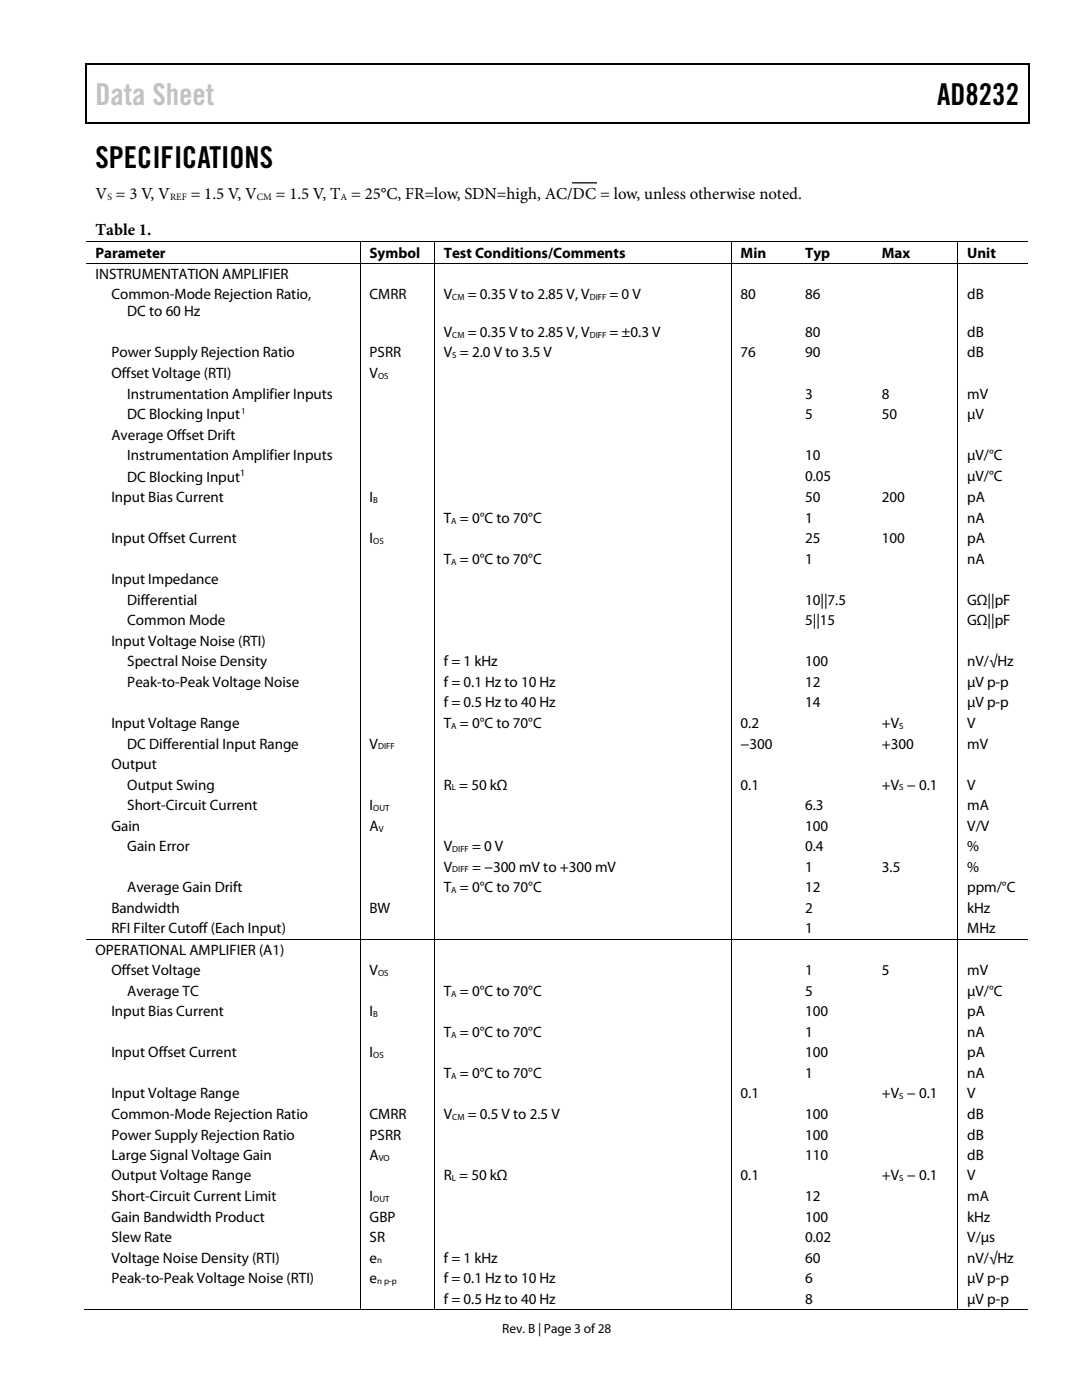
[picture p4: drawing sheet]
<svg xmlns="http://www.w3.org/2000/svg" width="216mm" height="279mm" viewBox="0 0 216 279" stroke-linecap="round" stroke-linejoin="round" font-family="sans-serif">
<defs><g id="words">
<text font-size="6" fill="#bfbfbf" x="19" y="20.9">Data Sheet</text>
<g font-size="6">
<text x="187" y="20.9">AD8232</text>
<text x="19" y="33.6">SPECIFICATIONS</text>
</g>
<g font-size="3.3">
<text x="19" y="39.8">V = 3 V, V</text>
<text x="38.1" y="39.8">= 1.5 V, V</text>
<text x="55" y="39.8">= 1.5 V, T = 25°C, FR=low, SDN=high, AC/DC = low, unless otherwise noted.</text>
<text x="19.1" y="47">Table 1.</text>
</g>
<g font-size="3">
<text x="19" y="51.4">Parameter</text>
<text x="73.7" y="51.4">Symbol</text>
<text x="88.6" y="51.4">Test Conditions/Comments</text>
<text x="147.8" y="51.4">Min</text>
<text x="160.6" y="51.4">Typ</text>
<text x="176" y="51.4">Max</text>
<text x="193" y="51.4">Unit</text>
<text x="19" y="55.7">INSTRUMENTATION AMPLIFIER</text>
<text x="22.2" y="59.7">Common-Mode Rejection Ratio,</text>
<text x="73.7" y="59.7">CMRR</text>
<text x="88.6" y="59.7">V</text>
<text x="93.3" y="59.7">= 0.35 V to 2.85 V, V</text>
<text x="121.6" y="59.7">= 0 V</text>
<text x="147.8" y="59.7">80</text>
<text x="160.7" y="59.7">86</text>
<text x="193" y="59.7">dB</text>
<text x="25.4" y="63.2">DC to 60 Hz</text>
<text x="22.2" y="71.3">Power Supply Rejection Ratio</text>
<text x="73.7" y="71.3">PSRR</text>
<text x="88.6" y="67.2">V</text>
<text x="88.6" y="71.3">V = 2.0 V to 3.5 V</text>
<text x="93.3" y="67.2">= 0.35 V to 2.85 V, V</text>
<text x="121.6" y="67.2">= ±0.3 V</text>
<text x="147.8" y="71.3">76</text>
<text x="160.7" y="67.2">80</text>
<text x="160.7" y="71.3">90</text>
<text x="193" y="67.2">dB</text>
<text x="193" y="71.3">dB</text>
<text x="22.2" y="75.4">Offset Voltage (RTI)</text>
<text x="73.7" y="75.4">V</text>
<text x="25.4" y="79.5">Instrumentation Amplifier Inputs</text>
<text x="25.4" y="83.6">DC Blocking Input</text>
<text x="160.7" y="79.5">3</text>
<text x="160.7" y="83.6">5</text>
<text x="176" y="79.5">8</text>
<text x="176" y="83.6">50</text>
<text x="193" y="79.5">mV</text>
<text x="193" y="83.6">µV</text>
<text x="22.2" y="87.7">Average Offset Drift</text>
<text x="25.4" y="91.8">Instrumentation Amplifier Inputs</text>
<text x="160.7" y="95.9">0.05</text>
<text x="160.7" y="91.8">10</text>
<text x="193" y="95.9">µV/°C</text>
<text x="193" y="91.8">µV/°C</text>
<text x="22.2" y="100.2">Input Bias Current</text>
<text x="25.4" y="96.1">DC Blocking Input</text>
<text x="73.7" y="100.2">I</text>
<text x="160.7" y="100.2">50</text>
<text x="176" y="100.2">200</text>
<text x="193" y="100.2">pA</text>
<text x="88.6" y="104.3">T = 0°C to 70°C</text>
<text x="160.7" y="104.3">1</text>
<text x="193" y="104.3">nA</text>
<text x="22.2" y="108.4">Input Offset Current</text>
<text x="73.7" y="108.4">I</text>
<text x="88.6" y="112.5">T = 0°C to 70°C</text>
<text x="160.7" y="108.4">25</text>
<text x="160.7" y="112.5">1</text>
<text x="176" y="108.4">100</text>
<text x="193" y="108.4">pA</text>
<text x="193" y="112.5">nA</text>
<text x="22.2" y="116.6">Input Impedance</text>
<text x="25.4" y="120.7">Differential</text>
<text x="25.4" y="124.8">Common Mode</text>
<text x="160.7" y="124.8">5||15</text>
<text x="160.7" y="120.7">10||7.5</text>
<text x="193" y="124.8">GΩ||pF</text>
<text x="193" y="120.7">GΩ||pF</text>
<text x="22.2" y="128.9">Input Voltage Noise (RTI)</text>
<text x="25.4" y="133">Spectral Noise Density</text>
<text x="25.4" y="137.1">Peak-to-Peak Voltage Noise</text>
<text x="88.6" y="133">f = 1 kHz</text>
<text x="88.6" y="137.1">f = 0.1 Hz to 10 Hz</text>
<text x="160.7" y="137.1">12</text>
<text x="160.7" y="133">100</text>
<text x="193" y="137.1">µV p-p</text>
<text x="193" y="133">nV/√Hz</text>
<text x="88.6" y="141.2">f = 0.5 Hz to 40 Hz</text>
<text x="160.7" y="141.2">14</text>
<text x="193" y="141.2">µV p-p</text>
<text x="22.2" y="145.3">Input Voltage Range</text>
<text x="25.4" y="149.4">DC Differential Input Range</text>
<text x="73.7" y="149.4">V</text>
<text x="88.6" y="145.3">T = 0°C to 70°C</text>
<text x="147.8" y="145.3">0.2</text>
<text x="147.8" y="149.4">−300</text>
<text x="176" y="149.4">+300</text>
<text x="176" y="145.3">+V</text>
<text x="193" y="145.3">V</text>
<text x="193" y="149.4">mV</text>
<text x="22.2" y="153.5">Output</text>
<text x="25.4" y="157.6">Output Swing</text>
<text x="25.4" y="161.7">Short-Circuit Current</text>
<text x="73.7" y="161.7">I</text>
<text x="88.6" y="157.6">R = 50 kΩ</text>
<text x="147.8" y="157.6">0.1</text>
<text x="160.7" y="161.7">6.3</text>
<text x="176" y="157.6">+V − 0.1</text>
<text x="193" y="157.6">V</text>
<text x="193" y="161.7">mA</text>
<text x="22.2" y="165.8">Gain</text>
<text x="73.7" y="165.8">A</text>
<text x="160.7" y="165.8">100</text>
<text x="193" y="165.8">V/V</text>
<text x="25.4" y="169.9">Gain Error</text>
<text x="88.6" y="173.9">V</text>
<text x="88.6" y="169.9">V</text>
<text x="94.2" y="169.9">= 0 V</text>
<text x="94.2" y="173.9">= −300 mV to +300 mV</text>
<text x="160.7" y="169.9">0.4</text>
<text x="160.7" y="173.9">1</text>
<text x="176" y="173.9">3.5</text>
<text x="193" y="169.9">%</text>
<text x="193" y="173.9">%</text>
<text x="25.4" y="178.1">Average Gain Drift</text>
<text x="88.6" y="178.1">T = 0°C to 70°C</text>
<text x="160.7" y="178.1">12</text>
<text x="193" y="178.1">ppm/°C</text>
<text x="22.2" y="182.2">Bandwidth</text>
<text x="73.7" y="182.2">BW</text>
<text x="160.7" y="182.2">2</text>
<text x="193" y="182.2">kHz</text>
<text x="19" y="190.5">OPERATIONAL AMPLIFIER (A1)</text>
<text x="22.2" y="186.3">RFI Filter Cutoff (Each Input)</text>
<text x="160.7" y="186.3">1</text>
<text x="193" y="186.3">MHz</text>
<text x="22.2" y="194.6">Offset Voltage</text>
<text x="73.7" y="194.6">V</text>
<text x="160.7" y="194.6">1</text>
<text x="176" y="194.6">5</text>
<text x="193" y="194.6">mV</text>
<text x="22.2" y="202.8">Input Bias Current</text>
<text x="25.4" y="198.7">Average TC</text>
<text x="73.7" y="202.8">I</text>
<text x="88.6" y="198.7">T = 0°C to 70°C</text>
<text x="160.7" y="202.8">100</text>
<text x="160.7" y="198.7">5</text>
<text x="193" y="202.8">pA</text>
<text x="193" y="198.7">µV/°C</text>
<text x="88.6" y="206.9">T = 0°C to 70°C</text>
<text x="160.7" y="206.9">1</text>
<text x="193" y="206.9">nA</text>
<text x="22.2" y="211">Input Offset Current</text>
<text x="73.7" y="211">I</text>
<text x="88.6" y="215.1">T = 0°C to 70°C</text>
<text x="160.7" y="211">100</text>
<text x="160.7" y="215.1">1</text>
<text x="193" y="211">pA</text>
<text x="193" y="215.1">nA</text>
<text x="22.2" y="219.2">Input Voltage Range</text>
<text x="147.8" y="219.2">0.1</text>
<text x="176" y="219.2">+V − 0.1</text>
<text x="193" y="219.2">V</text>
<text x="22.2" y="223.3">Common-Mode Rejection Ratio</text>
<text x="22.2" y="227.4">Power Supply Rejection Ratio</text>
<text x="73.7" y="223.3">CMRR</text>
<text x="73.7" y="227.4">PSRR</text>
<text x="88.6" y="223.3">V</text>
<text x="93.3" y="223.3">= 0.5 V to 2.5 V</text>
<text x="160.7" y="223.3">100</text>
<text x="160.7" y="227.4">100</text>
<text x="193" y="223.3">dB</text>
<text x="193" y="227.4">dB</text>
<text x="22.2" y="231.5">Large Signal Voltage Gain</text>
<text x="73.7" y="231.5">A</text>
<text x="160.7" y="231.5">110</text>
<text x="193" y="231.5">dB</text>
<text x="22.2" y="235.6">Output Voltage Range</text>
<text x="22.2" y="239.7">Short-Circuit Current Limit</text>
<text x="73.7" y="239.7">I</text>
<text x="88.6" y="235.6">R = 50 kΩ</text>
<text x="147.8" y="235.6">0.1</text>
<text x="160.7" y="239.7">12</text>
<text x="176" y="235.6">+V − 0.1</text>
<text x="193" y="235.6">V</text>
<text x="193" y="239.7">mA</text>
<text x="22.2" y="243.8">Gain Bandwidth Product</text>
<text x="73.7" y="243.8">GBP</text>
<text x="160.7" y="243.8">100</text>
<text x="193" y="243.8">kHz</text>
<text x="22.2" y="247.9">Slew Rate</text>
<text x="22.2" y="252">Voltage Noise Density (RTI)</text>
<text x="73.7" y="247.9">SR</text>
<text x="73.7" y="252">e</text>
<text x="88.6" y="252">f = 1 kHz</text>
<text x="160.7" y="247.9">0.02</text>
<text x="160.7" y="252">60</text>
<text x="193" y="247.9">V/µs</text>
<text x="193" y="252">nV/√Hz</text>
<text x="22.2" y="256.1">Peak-to-Peak Voltage Noise (RTI)</text>
<text x="73.7" y="256.1">e</text>
<text x="88.6" y="256.1">f = 0.1 Hz to 10 Hz</text>
<text x="160.7" y="256.1">6</text>
<text x="193" y="256.1">µV p-p</text>
<text x="88.6" y="260.2">f = 0.5 Hz to 40 Hz</text>
<text x="160.7" y="260.2">8</text>
<text x="193" y="260.2">µV p-p</text>
</g>
<text font-size="2.7" x="100.2" y="266">Rev. B | Page 3 of28</text>
<g font-size="1.9">
<text x="21.4" y="40">S</text>
<text x="34" y="40">REF</text>
<text x="51.2" y="40">CM</text>
<text x="67.9" y="40">A</text>
<text x="47.9" y="95">1</text>
</g>
<g font-size="1.8">
<text x="90.3" y="59.9">CM</text>
<text x="117.7" y="59.9">DIFF</text>
<text x="90.3" y="67.4">CM</text>
<text x="90.3" y="71.5">S</text>
<text x="117.7" y="67.4">DIFF</text>
<text x="75.4" y="75.6">OS</text>
<text x="48.1" y="82.5">1</text>
<text x="74.5" y="100.4">B</text>
<text x="90" y="104.5">A</text>
<text x="74.5" y="108.6">OS</text>
<text x="90" y="112.7">A</text>
<text x="75.4" y="149.6">DIFF</text>
<text x="90" y="145.5">A</text>
<text x="179.5" y="145.5">S</text>
<text x="74.5" y="161.8">OUT</text>
<text x="90.2" y="157.7">L</text>
<text x="179.5" y="157.7">S</text>
<text x="75.6" y="165.9">V</text>
<text x="90.3" y="170.1">DIFF</text>
<text x="90" y="178.2">A</text>
<text x="90.3" y="174.1">DIFF</text>
<text x="75.4" y="194.8">OS</text>
<text x="74.5" y="203">B</text>
<text x="90" y="198.9">A</text>
<text x="90" y="207.1">A</text>
<text x="74.5" y="211.2">OS</text>
<text x="90" y="215.3">A</text>
<text x="179.5" y="219.4">S</text>
<text x="90.3" y="223.5">CM</text>
<text x="75.6" y="231.6">VO</text>
<text x="74.5" y="239.9">OUT</text>
<text x="90.2" y="235.8">L</text>
<text x="179.5" y="235.8">S</text>
<text x="75.3" y="252.1">n</text>
<text x="75.3" y="256.2">n p-p</text>
</g>
</g></defs>
<g fill="#000">
<path d="M17 12.7h.3v1h-.3zM17 12.7h.3v.3h-.3zM82.5 12.7h.3v.3h-.3zM205.2 12.7h.2v1h-.2zM205.2 12.7h.2v.3h-.2zM17 24.4h.3v.2h-.3zM82.3 24.4h.2v.2h-.2zM205.2 24.4h.2v.2h-.2zM71.8 48.2h.2v.1h-.2zM71.8 52.5h.2v.2h-.2zM86.6 48.2h.1v.1h-.1zM86.6 52.5h.1v.2h-.1z"/>
<path d="M145.8 48.2h.2v.1h-.2zM145.8 52.5h.2v.2h-.2zM158.7 48.2h.2v.1h-.2zM158.7 52.5h.2v.2h-.2zM174.1 48.2h.2v.1h-.2zM174.1 52.5h.2v.2h-.2zM191 48.2h.2v.1h-.2zM191 52.5h.2v.2h-.2zM71.8 187.4h.2v.1h-.2zM86.6 187.4h.1v.1h-.1zM145.8 187.4h.2v.1h-.2zM158.7 187.4h.2v.1h-.2z"/>
<path d="M174.1 187.4h.2v.1h-.2zM191 187.4h.2v.1h-.2zM71.8 261.3h.2v.2h-.2zM86.6 261.3h.1v.2h-.1zM145.8 261.3h.2v.2h-.2zM158.5 261.3h.2v.2h-.2zM173.9 261.3h.1v.2h-.1zM191 261.3h.2v.2h-.2z"/>
</g>
<path d="M17.1 13.7v10.7M17.3 12.8h65.2M82.8 12.8h122.4M205.3 13.7v10.7M17.3 24.5h187.9M114.3 36.5h4.7" fill="none" stroke="#000" stroke-width=".25"/>
<g fill="none" stroke="#000" stroke-width=".2">
<path d="M17.1 48.3h54.7M17.1 52.6h54.7M71.9 48.3v4.2M71.9 52.7v134.7M72 48.3h14.6M72 52.6h14.6M86.7 48.3v4.2M86.7 52.7v134.7M86.7 48.3h59.1M86.7 52.6h59.1M145.9 48.3v4.2M145.9 52.7v134.7"/>
<path d="M146 48.3h12.7M146 52.6h12.7M158.9 48.3h15.2M158.9 52.6h15.2M174.3 48.3h16.7M174.3 52.6h16.7M191.1 48.3v4.2M191.1 52.7v134.7M191.2 48.3h13.9M191.2 52.6h13.9M17.1 187.5h54.7M71.9 187.5v73.8"/>
<path d="M72 187.5h14.6M86.7 187.5v73.8M86.7 187.5h59.1M145.9 187.5v73.8M146 187.5h12.7M158.9 187.5h15.2M174.3 187.5h16.7M191.1 187.5v73.8M191.2 187.5h13.9M16.9 261.4h54.9M72 261.4h14.6M86.7 261.4h59.1"/>
<path d="M146 261.4h45M191.2 261.4h13.9"/>
</g>
<use href="#words"/>
</svg>
